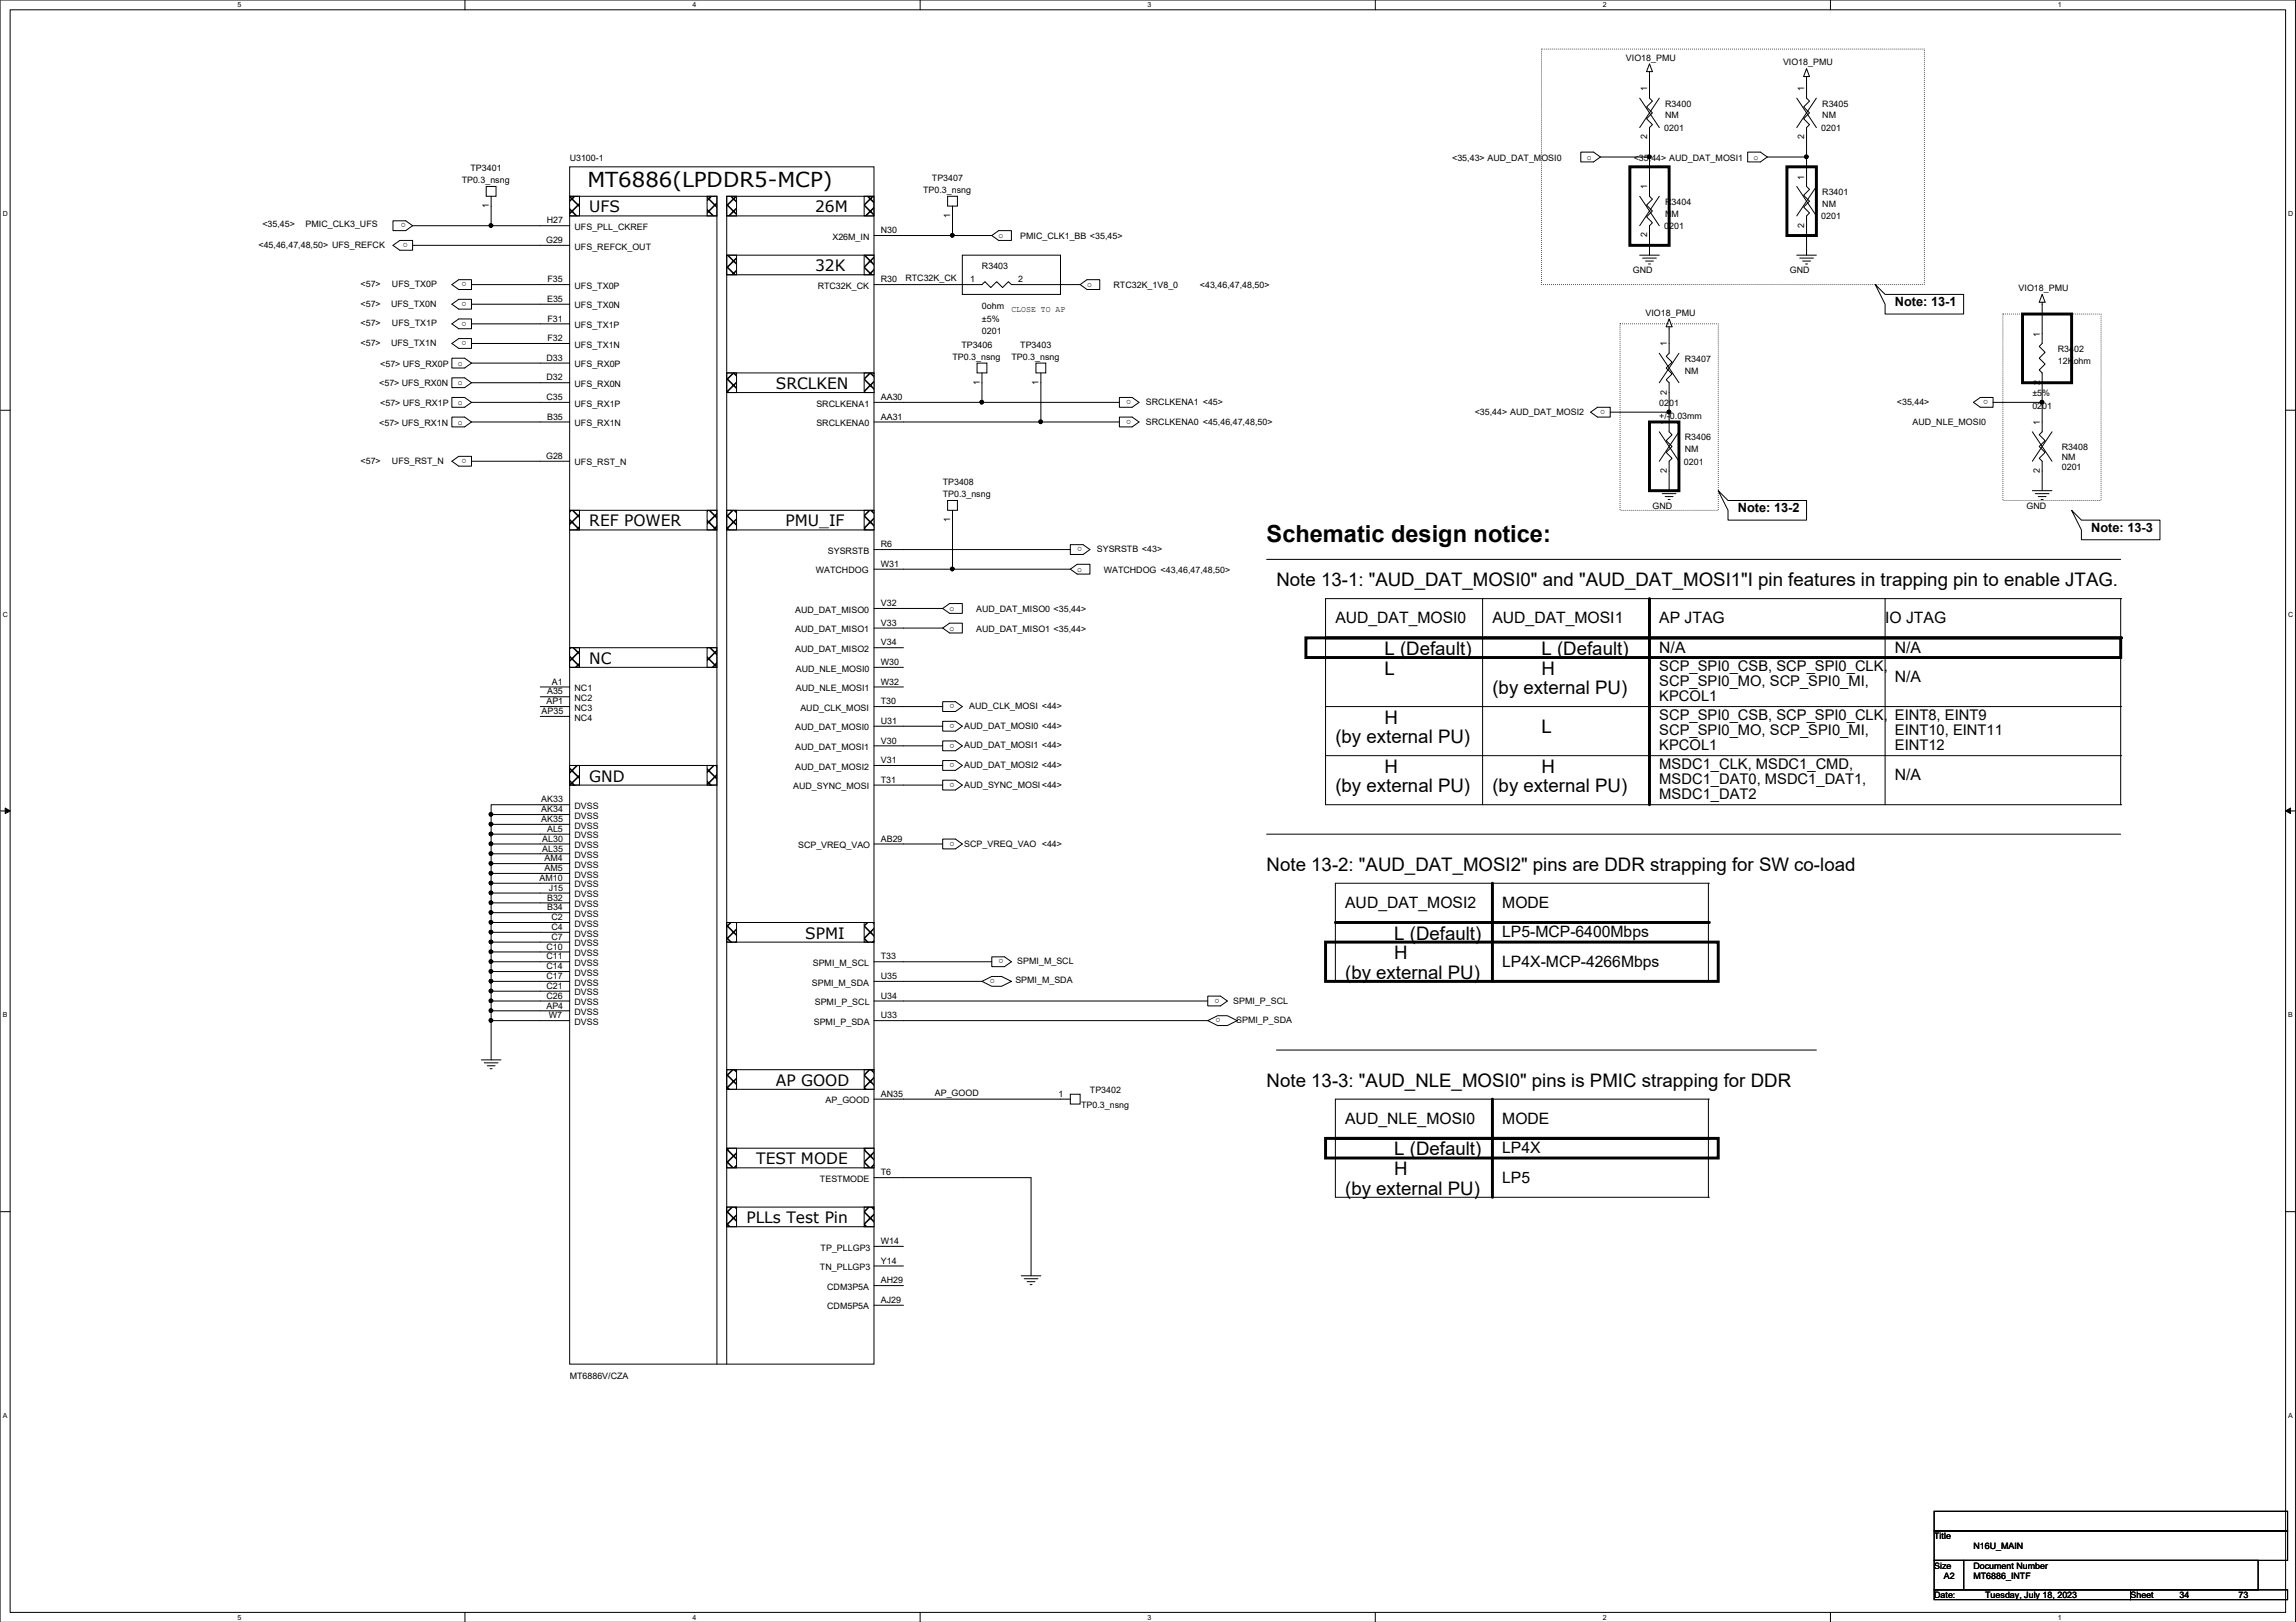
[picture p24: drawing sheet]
<svg xmlns="http://www.w3.org/2000/svg" width="297mm" height="210mm" viewBox="0 0 297 210" stroke-linecap="round" stroke-linejoin="round" font-family="sans-serif">
<defs><g id="words">
<text font-size="3" x="163.9" y="70.1">Schematic design notice:</text>
<text font-size="2.7" x="76" y="24.3">MT6886(LPDDR5-MCP)</text>
<g font-size="2.4">
<text x="165.1" y="75.9">Note 13-1: &quot;AUD_DAT_MOSI0&quot; and &quot;AUD_DAT_MOSI1&quot;I pin features in trapping pin to enable JTAG.</text>
<text x="179.1" y="84.8">L (Default)</text>
<text x="179.1" y="87.3">L</text>
<text x="193.1" y="89.8">(by external PU)</text>
<text x="199.4" y="87.3">H</text>
<text x="199.4" y="84.8">L (Default)</text>
<text x="179.1" y="93.6">H</text>
<text x="199.4" y="94.9">L</text>
<text x="172.8" y="96.2">(by external PU)</text>
<text x="179.1" y="100">H</text>
<text x="199.4" y="100">H</text>
<text x="172.8" y="102.5">(by external PU)</text>
<text x="193.1" y="102.5">(by external PU)</text>
<text x="163.9" y="112.7">Note 13-2: &quot;AUD_DAT_MOSI2&quot; pins are DDR strapping for SW co-load</text>
<text x="180.4" y="121.6">L (Default)</text>
<text x="180.4" y="124.1">H</text>
<text x="174" y="126.7">(by external PU)</text>
<text x="163.9" y="140.6">Note 13-3: &quot;AUD_NLE_MOSI0&quot; pins is PMIC strapping for DDR</text>
<text x="180.4" y="149.5">L (Default)</text>
<text x="174" y="154.6">(by external PU)</text>
<text x="180.4" y="152.1">H</text>
</g>
<g font-size="2">
<text x="76.2" y="27.5">UFS</text>
<text x="105.4" y="27.5">26M</text>
<text x="105.4" y="35.1">32K</text>
<text x="100.4" y="50.3">SRCLKEN</text>
<text x="76.2" y="68.1">REF POWER</text>
<text x="101.6" y="68.1">PMU_IF</text>
<text x="172.8" y="80.6">AUD_DAT_MOSI0</text>
<text x="193.1" y="80.6">AUD_DAT_MOSI1</text>
<text x="214.7" y="80.6">AP JTAG</text>
<text x="243.9" y="80.6">IO JTAG</text>
<text x="76.2" y="85.9">NC</text>
<text x="214.7" y="84.5">N/A</text>
<text x="245.1" y="88.3">N/A</text>
<text x="245.1" y="84.5">N/A</text>
<text x="76.2" y="101.1">GND</text>
<text x="245.1" y="101">N/A</text>
<text x="174" y="117.5">AUD_DAT_MOSI2</text>
<text x="194.3" y="117.5">MODE</text>
<text x="104.2" y="121.5">SPMI</text>
<text x="194.3" y="125.1">LP4X-MCP-4266Mbps</text>
<text x="194.3" y="121.3">LP5-MCP-6400Mbps</text>
<text x="100.4" y="140.5">AP GOOD</text>
<text x="174" y="145.4">AUD_NLE_MOSI0</text>
<text x="194.3" y="145.4">MODE</text>
<text x="194.3" y="149.2">LP4X</text>
<text x="97.8" y="150.7">TEST MODE</text>
<text x="194.3" y="153">LP5</text>
<text x="96.6" y="158.3">PLLs Test Pin</text>
</g>
<g font-size="1.9">
<text x="214.7" y="86.8">SCP_SPI0_CSB, SCP_SPI0_CLK,</text>
<text x="214.7" y="88.7">SCP_SPI0_MO, SCP_SPI0_MI,</text>
<text x="214.7" y="90.7">KPCOL1</text>
<text x="214.7" y="93.1">SCP_SPI0_CSB, SCP_SPI0_CLK,</text>
<text x="214.7" y="95.1">SCP_SPI0_MO, SCP_SPI0_MI,</text>
<text x="245.1" y="93.1">EINT8, EINT9</text>
<text x="245.1" y="95.1">EINT10, EINT11</text>
<text x="214.7" y="97">KPCOL1</text>
<text x="214.7" y="99.5">MSDC1_CLK, MSDC1_CMD,</text>
<text x="214.7" y="101.4">MSDC1_DAT0, MSDC1_DAT1,</text>
<text x="245.1" y="97">EINT12</text>
<text x="214.7" y="103.4">MSDC1_DAT2</text>
</g>
<g font-size="1.7">
<text x="245.1" y="39.6">Note: 13-1</text>
<text x="224.8" y="66.3">Note: 13-2</text>
<text x="270.5" y="68.8">Note: 13-3</text>
</g>
<g font-size="1.1">
<text x="210.4" y="7.8">VIO18_PMU</text>
<text x="213.1" y="11.8" transform="rotate(-90 213.1 11.8)">1</text>
<text x="230.7" y="8.5">VIO18_PMU</text>
<text x="233.4" y="11.8" transform="rotate(-90 233.4 11.8)">1</text>
<text x="215.3" y="17">0201</text>
<text x="215.4" y="13.8">R3400</text>
<text x="215.4" y="15.3">NM</text>
<text x="235.6" y="17">0201</text>
<text x="235.8" y="13.8">R3405</text>
<text x="235.8" y="15.3">NM</text>
<text x="59.7" y="23.7">TP0.3_nsng</text>
<text x="60.9" y="22.2">TP3401</text>
<text x="73.7" y="20.8">U3100-1</text>
<text x="120.6" y="23.5">TP3407</text>
<text x="187.9" y="20.8">&lt;35,43&gt; AUD_DAT_MOSI0</text>
<text x="205.3" y="20.7">o</text>
<text x="211.4" y="20.8">&lt;35,44&gt; AUD_DAT_MOSI1</text>
<text x="213.1" y="18" transform="rotate(-90 213.1 18)">2</text>
<text x="226.9" y="20.7">o</text>
<text x="233.4" y="23.2" transform="rotate(-90 233.4 23.2)">1</text>
<text x="233.4" y="18" transform="rotate(-90 233.4 18)">2</text>
<text x="33.9" y="29.4">&lt;35,45&gt;</text>
<text x="39.5" y="29.4">PMIC_CLK3_UFS</text>
<text x="52.5" y="28.9" transform="rotate(180 52.5 28.9)">o</text>
<text x="63.2" y="26.9" transform="rotate(-90 63.2 26.9)">1</text>
<text x="70.7" y="28.9">H27</text>
<text x="74.3" y="29.8">UFS_PLL_CKREF</text>
<text x="119.4" y="25">TP0.3_nsng</text>
<text x="122.9" y="28.2" transform="rotate(-90 122.9 28.2)">1</text>
<text x="213.1" y="24.5" transform="rotate(-90 213.1 24.5)">1</text>
<text x="215.3" y="29.7">0201</text>
<text x="215.4" y="26.5">R3404</text>
<text x="215.4" y="28">NM</text>
<text x="233.4" y="29.5" transform="rotate(-90 233.4 29.5)">2</text>
<text x="235.6" y="28.4">0201</text>
<text x="235.8" y="25.2">R3401</text>
<text x="235.8" y="26.8">NM</text>
<text x="33.4" y="32.1">&lt;45,46,47,48,50&gt; UFS_REFCK</text>
<text x="52.7" y="31.5" transform="rotate(180 52.7 31.5)">o</text>
<text x="70.7" y="31.5">G29</text>
<text x="74.3" y="32.3">UFS_REFCK_OUT</text>
<text x="107.7" y="31">X26M_IN</text>
<text x="114" y="30.2">N30</text>
<text x="127" y="34.8">R3403</text>
<text x="129.2" y="30.8">o</text>
<text x="132" y="30.9">PMIC_CLK1_BB &lt;35,45&gt;</text>
<text x="211.2" y="35.4">GND</text>
<text x="213.1" y="30.7" transform="rotate(-90 213.1 30.7)">2</text>
<text x="231.6" y="35.4">GND</text>
<text x="46.6" y="39.7">&lt;57&gt;</text>
<text x="46.6" y="37.2">&lt;57&gt;</text>
<text x="50.6" y="39.7">UFS_TX0N</text>
<text x="50.7" y="37.2">UFS_TX0P</text>
<text x="60.4" y="36.5" transform="rotate(180 60.4 36.5)">o</text>
<text x="60.4" y="39.1" transform="rotate(180 60.4 39.1)">o</text>
<text x="60.4" y="41.6" transform="rotate(180 60.4 41.6)">o</text>
<text x="70.8" y="39.1">E35</text>
<text x="70.8" y="36.5">F35</text>
<text x="70.8" y="41.6">F31</text>
<text x="74.3" y="39.9">UFS_TX0N</text>
<text x="74.3" y="37.4">UFS_TX0P</text>
<text x="105.8" y="37.4">RTC32K_CK</text>
<text x="114" y="36.5">R30</text>
<text x="117.1" y="36.4">RTC32K_CK</text>
<text x="125.5" y="36.5">1</text>
<text x="127" y="40">0ohm</text>
<text x="127" y="41.6">±5%</text>
<text x="130.8" y="40.3">CLOSE TO AP</text>
<text x="131.7" y="36.5">2</text>
<text x="140.6" y="37.2">o</text>
<text x="144.1" y="37.3">RTC32K_1V8_0</text>
<text x="155.2" y="37.3">&lt;43,46,47,48,50&gt;</text>
<text x="212.9" y="40.9">VIO18_PMU</text>
<text x="261.2" y="37.7">VIO18_PMU</text>
<text x="46.6" y="44.8">&lt;57&gt;</text>
<text x="46.6" y="42.2">&lt;57&gt;</text>
<text x="49.2" y="47.5">&lt;57&gt; UFS_RX0P</text>
<text x="50.6" y="44.8">UFS_TX1N</text>
<text x="50.7" y="42.2">UFS_TX1P</text>
<text x="59.2" y="47.3">o</text>
<text x="60.4" y="44.2" transform="rotate(180 60.4 44.2)">o</text>
<text x="70.7" y="46.7">D33</text>
<text x="70.8" y="44.2">F32</text>
<text x="74.3" y="47.5">UFS_RX0P</text>
<text x="74.3" y="45">UFS_TX1N</text>
<text x="74.3" y="42.5">UFS_TX1P</text>
<text x="123.2" y="46.6">TP0.3_nsng</text>
<text x="124.4" y="45">TP3406</text>
<text x="127" y="43.3">0201</text>
<text x="130.8" y="46.6">TP0.3_nsng</text>
<text x="132" y="45">TP3403</text>
<text x="215.6" y="44.8" transform="rotate(-90 215.6 44.8)">1</text>
<text x="218" y="46.8">R3407</text>
<text x="263.9" y="43.6" transform="rotate(-90 263.9 43.6)">1</text>
<text x="266.2" y="45.6">R3402</text>
<text x="266.2" y="47.1">12Kohm</text>
<text x="49.1" y="50">&lt;57&gt; UFS_RX0N</text>
<text x="49.2" y="52.5">&lt;57&gt; UFS_RX1P</text>
<text x="59.2" y="49.9">o</text>
<text x="59.2" y="52.4">o</text>
<text x="70.7" y="49.2">D32</text>
<text x="70.7" y="51.8">C35</text>
<text x="74.3" y="50.1">UFS_RX0N</text>
<text x="74.3" y="52.6">UFS_RX1P</text>
<text x="105.6" y="52.6">SRCLKENA1</text>
<text x="114" y="51.8">AA30</text>
<text x="126.7" y="49.8" transform="rotate(-90 126.7 49.8)">1</text>
<text x="134.4" y="49.8" transform="rotate(-90 134.4 49.8)">1</text>
<text x="146.3" y="51.8" transform="rotate(180 146.3 51.8)">o</text>
<text x="148.2" y="52.4">SRCLKENA1 &lt;45&gt;</text>
<text x="190.8" y="53.7">&lt;35,44&gt; AUD_DAT_MOSI2</text>
<text x="207.7" y="53" transform="rotate(180 207.7 53)">o</text>
<text x="214.7" y="52.5">0201</text>
<text x="215.6" y="51.1" transform="rotate(-90 215.6 51.1)">2</text>
<text x="218" y="48.3">NM</text>
<text x="245.4" y="52.4">&lt;35,44&gt;</text>
<text x="257.2" y="51.8" transform="rotate(180 257.2 51.8)">o</text>
<text x="262.9" y="51.3">±5%</text>
<text x="262.9" y="52.9">0201</text>
<text x="263.9" y="49.8" transform="rotate(-90 263.9 49.8)">2</text>
<text x="49.1" y="55.1">&lt;57&gt; UFS_RX1N</text>
<text x="59.2" y="54.9">o</text>
<text x="60.4" y="59.4" transform="rotate(180 60.4 59.4)">o</text>
<text x="70.7" y="59.4">G28</text>
<text x="70.8" y="54.3">B35</text>
<text x="74.3" y="55.2">UFS_RX1N</text>
<text x="105.6" y="55.2">SRCLKENA0</text>
<text x="114" y="54.3">AA31</text>
<text x="146.3" y="54.3" transform="rotate(180 146.3 54.3)">o</text>
<text x="148.2" y="54.9">SRCLKENA0 &lt;45,46,47,48,50&gt;</text>
<text x="214.7" y="54.2">+/-0.03mm</text>
<text x="215.6" y="55" transform="rotate(-90 215.6 55)">1</text>
<text x="218" y="57">R3406</text>
<text x="218" y="58.5">NM</text>
<text x="247.4" y="54.9">AUD_NLE_MOSI0</text>
<text x="263.9" y="55" transform="rotate(-90 263.9 55)">1</text>
<text x="266.7" y="58.3">R3408</text>
<text x="266.7" y="59.5">NM</text>
<text x="46.6" y="60">&lt;57&gt;</text>
<text x="50.7" y="60">UFS_RST_N</text>
<text x="74.3" y="60.2">UFS_RST_N</text>
<text x="122" y="62.8">TP3408</text>
<text x="122" y="64.3">TP0.3_nsng</text>
<text x="213.8" y="65.9">GND</text>
<text x="215.6" y="61.2" transform="rotate(-90 215.6 61.2)">2</text>
<text x="217.8" y="60.2">0201</text>
<text x="262.2" y="65.9">GND</text>
<text x="263.9" y="61.2" transform="rotate(-90 263.9 61.2)">2</text>
<text x="266.7" y="60.8">0201</text>
<text x="107.1" y="71.7">SYSRSTB</text>
<text x="114" y="70.8">R6</text>
<text x="122.9" y="67.6" transform="rotate(-90 122.9 67.6)">1</text>
<text x="140" y="70.8" transform="rotate(180 140 70.8)">o</text>
<text x="141.9" y="71.5">SYSRSTB &lt;43&gt;</text>
<text x="105.5" y="74.2">WATCHDOG</text>
<text x="114" y="73.4">W31</text>
<text x="139.4" y="74">o</text>
<text x="142.8" y="74.1">WATCHDOG &lt;43,46,47,48,50&gt;</text>
<text x="102.9" y="79.3">AUD_DAT_MISO0</text>
<text x="102.9" y="81.8">AUD_DAT_MISO1</text>
<text x="114" y="78.4">V32</text>
<text x="114" y="81">V33</text>
<text x="114" y="83.5">V34</text>
<text x="122.8" y="81.6">o</text>
<text x="122.8" y="79.1">o</text>
<text x="126.3" y="81.7">AUD_DAT_MISO1 &lt;35,44&gt;</text>
<text x="126.3" y="79.2">AUD_DAT_MISO0 &lt;35,44&gt;</text>
<text x="70.8" y="89.9">A35</text>
<text x="71.4" y="88.6">A1</text>
<text x="74.3" y="89.5">NC1</text>
<text x="102.9" y="84.4">AUD_DAT_MISO2</text>
<text x="103" y="86.9">AUD_NLE_MOSI0</text>
<text x="103" y="89.5">AUD_NLE_MOSI1</text>
<text x="114" y="86.1">W30</text>
<text x="114" y="88.6">W32</text>
<text x="70.1" y="92.4">AP35</text>
<text x="70.7" y="91.1">AP1</text>
<text x="74.3" y="90.7">NC2</text>
<text x="74.3" y="92">NC3</text>
<text x="74.3" y="93.3">NC4</text>
<text x="102.9" y="94.5">AUD_DAT_MOSI0</text>
<text x="103.5" y="92">AUD_CLK_MOSI</text>
<text x="114" y="91.1">T30</text>
<text x="114" y="93.7">U31</text>
<text x="123.5" y="91.1" transform="rotate(180 123.5 91.1)">o</text>
<text x="123.5" y="93.7" transform="rotate(180 123.5 93.7)">o</text>
<text x="124.8" y="94.3">AUD_DAT_MOSI0 &lt;44&gt;</text>
<text x="125.4" y="91.8">AUD_CLK_MOSI &lt;44&gt;</text>
<text x="102.9" y="97.1">AUD_DAT_MOSI1</text>
<text x="102.9" y="99.6">AUD_DAT_MOSI2</text>
<text x="114" y="96.2">V30</text>
<text x="114" y="98.8">V31</text>
<text x="114" y="101.3">T31</text>
<text x="123.5" y="96.2" transform="rotate(180 123.5 96.2)">o</text>
<text x="123.5" y="98.8" transform="rotate(180 123.5 98.8)">o</text>
<text x="123.5" y="101.3" transform="rotate(180 123.5 101.3)">o</text>
<text x="124.8" y="96.9">AUD_DAT_MOSI1 &lt;44&gt;</text>
<text x="124.8" y="99.4">AUD_DAT_MOSI2 &lt;44&gt;</text>
<text x="124.8" y="101.9">AUD_SYNC_MOSI&lt;44&gt;</text>
<text x="70" y="103.8">AK33</text>
<text x="70" y="105.1">AK34</text>
<text x="70" y="106.4">AK35</text>
<text x="70.8" y="107.7">AL5</text>
<text x="74.3" y="104.7">DVSS</text>
<text x="74.3" y="106">DVSS</text>
<text x="74.3" y="107.2">DVSS</text>
<text x="102.6" y="102.2">AUD_SYNC_MOSI</text>
<text x="70.1" y="108.9">AL30</text>
<text x="70.1" y="110.2">AL35</text>
<text x="70.4" y="111.5">AM4</text>
<text x="70.4" y="112.7">AM5</text>
<text x="74.3" y="108.5">DVSS</text>
<text x="74.3" y="109.8">DVSS</text>
<text x="74.3" y="111">DVSS</text>
<text x="74.3" y="112.3">DVSS</text>
<text x="74.3" y="113.6">DVSS</text>
<text x="103.2" y="109.8">SCP_VREQ_VAO</text>
<text x="114" y="108.9">AB29</text>
<text x="123.5" y="108.9" transform="rotate(180 123.5 108.9)">o</text>
<text x="124.8" y="109.6">SCP_VREQ_VAO &lt;44&gt;</text>
<text x="69.8" y="114">AM10</text>
<text x="70.8" y="116.5">B32</text>
<text x="70.8" y="117.8">B34</text>
<text x="71" y="115.3">J15</text>
<text x="71.3" y="119.1">C2</text>
<text x="74.3" y="114.9">DVSS</text>
<text x="74.3" y="116.1">DVSS</text>
<text x="74.3" y="117.4">DVSS</text>
<text x="74.3" y="118.7">DVSS</text>
<text x="74.3" y="119.9">DVSS</text>
<text x="70.7" y="122.9">C10</text>
<text x="70.7" y="124.2">C11</text>
<text x="70.7" y="125.4">C14</text>
<text x="71.3" y="120.4">C4</text>
<text x="71.3" y="121.6">C7</text>
<text x="74.3" y="121.2">DVSS</text>
<text x="74.3" y="122.5">DVSS</text>
<text x="74.3" y="123.7">DVSS</text>
<text x="74.3" y="125">DVSS</text>
<text x="105.2" y="125">SPMI_M_SCL</text>
<text x="114" y="124.2">T33</text>
<text x="129.8" y="124.2" transform="rotate(180 129.8 124.2)">o</text>
<text x="131.6" y="124.8">SPMI_M_SCL</text>
<text x="70.7" y="126.7">C17</text>
<text x="70.7" y="128">C21</text>
<text x="70.7" y="129.2">C26</text>
<text x="70.7" y="130.5">AP4</text>
<text x="71" y="131.8">W7</text>
<text x="74.3" y="126.3">DVSS</text>
<text x="74.3" y="127.6">DVSS</text>
<text x="74.3" y="128.8">DVSS</text>
<text x="74.3" y="130.1">DVSS</text>
<text x="74.3" y="131.4">DVSS</text>
<text x="105" y="127.6">SPMI_M_SDA</text>
<text x="105.4" y="130.1">SPMI_P_SCL</text>
<text x="114" y="131.8">U33</text>
<text x="114" y="126.7">U35</text>
<text x="114" y="129.2">U34</text>
<text x="128.7" y="126.7" transform="rotate(180 128.7 126.7)">o</text>
<text x="131.4" y="127.2">SPMI_M_SDA</text>
<text x="157.8" y="129.2" transform="rotate(180 157.8 129.2)">o</text>
<text x="157.9" y="131.8" transform="rotate(180 157.9 131.8)">o</text>
<text x="159.6" y="129.9">SPMI_P_SCL</text>
<text x="74.3" y="132.6">DVSS</text>
<text x="105.3" y="132.6">SPMI_P_SDA</text>
<text x="159.9" y="132.4">SPMI_P_SDA</text>
<text x="106.8" y="142.8">AP_GOOD</text>
<text x="114" y="141.9">AN35</text>
<text x="120.9" y="141.8">AP_GOOD</text>
<text x="136.9" y="141.9">1</text>
<text x="139.9" y="143.3">TP0.3_nsng</text>
<text x="141" y="141.4">TP3402</text>
<text x="106.1" y="153">TESTMODE</text>
<text x="114" y="152.1">T6</text>
<text x="106.2" y="161.8">TP_PLLGP3</text>
<text x="114" y="161">W14</text>
<text x="106.1" y="164.4">TN_PLLGP3</text>
<text x="107" y="166.9">CDM3P5A</text>
<text x="114" y="166.1">AH29</text>
<text x="114" y="163.5">Y14</text>
<text x="107" y="169.5">CDM5P5A</text>
<text x="114" y="168.6">AJ29</text>
<text x="73.7" y="178.4">MT6886V/CZA</text>
<text x="250.2" y="199.2">Title</text>
<text x="250.2" y="203">Size</text>
<text x="255.3" y="203">Document Number</text>
<text x="255.3" y="200.5">N16U_MAIN</text>
<text x="250.2" y="206.8">Date:</text>
<text x="251.5" y="204.3">A2</text>
<text x="255.3" y="204.3">MT6886_INTF</text>
<text x="256.8" y="206.8">Tuesday, July 18, 2023</text>
<text x="275.6" y="206.8">Sheet</text>
<text x="282" y="206.8">34</text>
<text x="289.6" y="206.8">73</text>
</g>
<g font-size=".9">
<text x="30.7" y=".9">5</text>
<text x="89.6" y=".9">4</text>
<text x="148.5" y=".9">3</text>
<text x="207.3" y=".9">2</text>
<text x="266.2" y=".9">1</text>
<text x=".4" y="28">D</text>
<text x="296" y="28">D</text>
<text x=".4" y="79.8">C</text>
<text x="296" y="79.8">C</text>
<text x=".4" y="131.7">B</text>
<text x="296" y="131.7">B</text>
<text x=".4" y="183.5">A</text>
<text x="296" y="183.5">A</text>
<text x="30.7" y="209.6">5</text>
<text x="89.6" y="209.6">4</text>
<text x="148.5" y="209.6">3</text>
<text x="207.3" y="209.6">2</text>
<text x="266.2" y="209.6">1</text>
</g>
</g></defs>
<path d="M0 0h297v209.9h-297zM1.3 1.3h294.4v207.4h-294.4z" fill="none" stroke="#000" stroke-width=".13"/>
<g fill="#fff">
<path d="M30.7 .1h.5v1h-.5z"/>
<path d="M30.7 208.8h.5v1h-.5z"/>
</g>
<path d="M60.2 0v1.3M60.2 208.7v1.2" fill="none" stroke="#000" stroke-width=".13"/>
<g fill="#fff">
<path d="M89.6 .1h.5v1h-.5z"/>
<path d="M89.6 208.8h.5v1h-.5z"/>
</g>
<path d="M119 0v1.3M119 208.7v1.2" fill="none" stroke="#000" stroke-width=".13"/>
<g fill="#fff">
<path d="M148.5 .1h.5v1h-.5z"/>
<path d="M148.5 208.8h.5v1h-.5z"/>
</g>
<path d="M177.9 0v1.3M177.9 208.7v1.2" fill="none" stroke="#000" stroke-width=".13"/>
<g fill="#fff">
<path d="M207.3 .1h.6v1h-.6z"/>
<path d="M207.3 208.8h.6v1h-.6z"/>
</g>
<path d="M236.8 0v1.3M236.8 208.7v1.2" fill="none" stroke="#000" stroke-width=".13"/>
<g fill="#fff">
<path d="M266.2 .1h.5v1h-.5z"/>
<path d="M266.2 208.8h.5v1h-.5z"/>
<path d="M.4 27.2h.6v1h-.6z"/>
<path d="M296 27.2h.7v1h-.7z"/>
<path d="M.4 79h.6v1h-.6z"/>
<path d="M296 79h.7v1h-.7z"/>
</g>
<path d="M1.3 53.1h-1.3M297 53.1h-1.3" fill="none" stroke="#000" stroke-width=".13"/>
<g fill="#fff">
<path d="M.4 130.9h.6v1h-.6z"/>
<path d="M296 130.9h.6v1h-.6z"/>
</g>
<path d="M.7 104.6l.6 .3-.6 .4zM1.3 104.9h-1.3M295.7 104.9l.6-.3v.7zM297 104.9h-1.3" fill="none" stroke="#000" stroke-width=".13"/>
<path d="M.7 104.6l.6 .3-.6 .4zM295.7 104.9l.6-.3v.7z" fill="#000"/>
<g fill="#fff">
<path d="M.4 182.7h.5v1h-.5z"/>
<path d="M296 182.7h.6v1h-.6z"/>
</g>
<g fill="none" stroke="#000" stroke-width=".13">
<path d="M204.5 19.7h1.7l.8 .6-.8 .7h-1.7zM213.4 9.3v.2M213.4 8.3l.4 1h-.8zM226.1 19.7h1.7l.8 .6-.8 .7h-1.7zM233.7 8.9l.4 1h-.8zM233.7 9.9v.3M50.8 28.6h1.7l.9 .6-.9 .6h-1.7zM50.8 31.7l.9-.6h1.7v1.3h-1.7zM58.5 36.8l.8-.6h1.7v1.3h-1.7zM58.5 39.4l.8-.7h1.7v1.3h-1.7zM62.9 24.1h1.3v1.3h-1.3zM63.5 25.4v1.3"/>
<path d="M124.5 33h12.7v5.1h-12.7zM128.3 30.5l.9-.7h1.6v1.3h-1.6zM139.7 36.8l.9-.6h1.7v1.3h-1.7zM213.5 34.2h-.2M213.9 33.8h-1M214.3 33.4h-1.8M214.7 33h-2.6M233.8 34.2h-.2M234.2 33.8h-1M234.6 33.4h-1.8M235 33h-2.6M242.6 36.8l1.3 1.3h10.1v2.5h-10.1v-1.2z"/>
<path d="M264.2 39.1v.3M264.2 38.1l.4 1h-.8zM58.5 46.4h1.6l.9 .6-.9 .6h-1.6zM58.5 48.9h1.6l.9 .6-.9 .7h-1.6zM58.5 41.9l.8-.6h1.7v1.2h-1.7zM58.5 44.4l.8-.6h1.7v1.3h-1.7zM58.5 51.4h1.6l.9 .7-.9 .6h-1.6zM58.5 54h1.6l.9 .6-.9 .6h-1.6zM58.5 59.7l.8-.6h1.7v1.2h-1.7zM144.8 51.4h1.7l.9 .7-.9 .6h-1.7zM144.8 54h1.7l.9 .6-.9 .6h-1.7zM205.8 53.3l.9-.6h1.6v1.3h-1.6z"/>
<path d="M215.9 42.3v.2M215.9 41.3l.4 1h-.7zM255.3 52.1l.9-.7h1.6v1.3h-1.6zM122 78.7l.8-.6h1.7v1.3h-1.7zM138.5 70.5h1.6l.9 .6-.9 .7h-1.6zM138.5 73.7l.9-.7h1.6v1.3h-1.6zM191.8 77.5v26.6M216.1 64.6h-.3M216.4 64.3h-1M216.8 63.9h-1.7M217.2 63.5h-2.5M222.3 63.5l1.3 1.3h10.1v2.5h-10.1v-1.3z"/>
<path d="M243.9 77.5v26.6M264.3 64.6h-.2M264.7 64.3h-1M265.1 63.9h-1.8M265.5 63.5h-2.6M268 66l1.3 1.3h10.1v2.5h-10.1v-1.2zM274.4 72.4h-110.5M274.4 77.5v26.6M274.5 77.5h-103v26.6h103M122 81.3l.8-.7h1.7v1.3h-1.7zM122 90.8h1.6l.9 .6-.9 .7h-1.6zM122 93.3h1.6l.9 .7-.9 .6h-1.6z"/>
<path d="M122 95.9h1.6l.9 .6-.9 .7h-1.6zM122 98.4h1.6l.9 .7-.9 .6h-1.6zM274.5 85.1h-103M274.5 91.4h-103M274.5 97.8h-103M122 101h1.6l.9 .6-.9 .6h-1.6zM122 108.6h1.6l.9 .6-.9 .7h-1.6zM221 114.3v12.7M221.1 114.3h-48.3v12.7h48.3M274.4 107.9h-110.5M63.7 138.3h-.3M64 137.9h-1"/>
<path d="M64.4 137.5h-1.8M64.8 137.2h-2.5M127 127l1.3-.6h1.3l1.2 .6-1.2 .6h-1.3zM128.3 123.8h1.7l.8 .7-.8 .6h-1.7zM156.2 132.1l1.3-.7h1.3l1.3 .7-1.3 .6h-1.3zM156.2 128.9h1.7l.9 .6-.9 .7h-1.7zM221.1 121.9h-48.3M235 135.9h-69.9M1.3 156.8h-1.3M138.5 142.2h-1.3M138.5 141.6h1.2v1.3h-1.2zM221 142.2v12.7"/>
<path d="M221.1 142.2h-48.3v12.7h48.3M221.1 149.9h-48.3M297 156.8h-1.3M133.5 166.2h-.2M133.9 165.9h-1M134.3 165.5h-1.8M134.7 165.1h-2.6M250.2 195.6h45.7v2.5h-45.7zM250.2 198.1h45.7v3.8h-45.7zM250.2 201.9h3.8v3.8h-3.8zM250.2 205.7h25.4v1.3h-25.4zM254 201.9h38.1v3.8h-38.1z"/>
<path d="M275.6 205.7h20.3v1.3h-20.3z"/>
</g>
<g fill="none" stroke="#000" stroke-width=".38">
<path d="M210.9 21.6h5v10.1h-5zM231.2 21.6h3.8v8.9h-3.8zM213.4 54.6h3.8v8.9h-3.8zM261.7 40.6h6.3v8.9h-6.3zM213.4 77.5v26.6M168.9 82.5h105.5v2.6h-105.5zM274.5 82.5h-103M193.1 114.3v12.7M221.1 119.4h-48.3M171.5 121.9h50.8v5.1h-50.8zM171.5 147.3h50.8v2.6h-50.8zM193.1 142.2v12.7"/>
<path d="M221.1 147.3h-48.3"/>
</g>
<path d="M199.4 6.3h49.6v30.5h-49.6zM209.6 41.9h12.7v24.1h-12.7zM259.1 40.6h12.7v24.2h-12.7z" fill="none" stroke="#000" stroke-width=".13" stroke-dasharray="0 .3"/>
<path d="M111.8 25.4h1.3v2.5h-1.3z" fill-rule="evenodd" fill="#fff"/>
<path d="M111.8 25.4h1.3v2.5h-1.3z" fill-rule="evenodd" fill="#000"/>
<path d="M73.7 21.6h39.4v154.9h-39.4zM111.8 25.4h1.3v2.5h-1.3z" fill="none" stroke="#000" stroke-width=".13"/>
<path d="M94 25.4h1.3v2.5h-1.3z" fill-rule="evenodd" fill="#fff"/>
<path d="M94 25.4h1.3v2.5h-1.3z" fill-rule="evenodd" fill="#000"/>
<path d="M94 25.4h1.3v2.5h-1.3z" fill="none" stroke="#000" stroke-width=".13"/>
<path d="M73.7 25.4h1.3v2.5h-1.3z" fill-rule="evenodd" fill="#fff"/>
<path d="M73.7 25.4h1.3v2.5h-1.3z" fill-rule="evenodd" fill="#000"/>
<path d="M73.7 25.4h1.3v2.5h-1.3z" fill="none" stroke="#000" stroke-width=".13"/>
<path d="M91.5 25.4h1.2v2.5h-1.2z" fill-rule="evenodd" fill="#fff"/>
<path d="M91.5 25.4h1.2v2.5h-1.2z" fill-rule="evenodd" fill="#000"/>
<path d="M91.5 25.4h1.2v2.5h-1.2z" fill="none" stroke="#000" stroke-width=".13"/>
<path d="M73.7 66h1.3v2.6h-1.3z" fill-rule="evenodd" fill="#fff"/>
<path d="M73.7 66h1.3v2.6h-1.3z" fill-rule="evenodd" fill="#000"/>
<path d="M73.7 66h1.3v2.6h-1.3z" fill="none" stroke="#000" stroke-width=".13"/>
<path d="M91.5 66h1.2v2.6h-1.2z" fill-rule="evenodd" fill="#fff"/>
<path d="M91.5 66h1.2v2.6h-1.2z" fill-rule="evenodd" fill="#000"/>
<path d="M91.5 66h1.2v2.6h-1.2z" fill="none" stroke="#000" stroke-width=".13"/>
<path d="M111.8 119.4h1.3v2.5h-1.3z" fill-rule="evenodd" fill="#fff"/>
<path d="M111.8 119.4h1.3v2.5h-1.3z" fill-rule="evenodd" fill="#000"/>
<path d="M111.8 119.4h1.3v2.5h-1.3z" fill="none" stroke="#000" stroke-width=".13"/>
<path d="M94 119.4h1.3v2.5h-1.3z" fill-rule="evenodd" fill="#fff"/>
<path d="M94 119.4h1.3v2.5h-1.3z" fill-rule="evenodd" fill="#000"/>
<path d="M94 119.4h1.3v2.5h-1.3z" fill="none" stroke="#000" stroke-width=".13"/>
<path d="M111.8 148.6h1.3v2.5h-1.3z" fill-rule="evenodd" fill="#fff"/>
<path d="M111.8 148.6h1.3v2.5h-1.3z" fill-rule="evenodd" fill="#000"/>
<path d="M111.8 148.6h1.3v2.5h-1.3z" fill="none" stroke="#000" stroke-width=".13"/>
<path d="M94 148.6h1.3v2.5h-1.3z" fill-rule="evenodd" fill="#fff"/>
<path d="M94 148.6h1.3v2.5h-1.3z" fill-rule="evenodd" fill="#000"/>
<path d="M94 148.6h1.3v2.5h-1.3z" fill="none" stroke="#000" stroke-width=".13"/>
<path d="M94 156.2h1.3v2.6h-1.3z" fill-rule="evenodd" fill="#fff"/>
<path d="M94 156.2h1.3v2.6h-1.3z" fill-rule="evenodd" fill="#000"/>
<path d="M94 156.2h1.3v2.6h-1.3z" fill="none" stroke="#000" stroke-width=".13"/>
<path d="M111.8 156.2h1.3v2.5h-1.3z" fill-rule="evenodd" fill="#fff"/>
<path d="M111.8 156.2h1.3v2.5h-1.3z" fill-rule="evenodd" fill="#000"/>
<path d="M111.8 156.2h1.3v2.5h-1.3z" fill="none" stroke="#000" stroke-width=".13"/>
<path d="M111.8 138.4h1.3v2.6h-1.3z" fill-rule="evenodd" fill="#fff"/>
<path d="M111.8 138.4h1.3v2.6h-1.3z" fill-rule="evenodd" fill="#000"/>
<path d="M111.8 138.4h1.3v2.6h-1.3z" fill="none" stroke="#000" stroke-width=".13"/>
<path d="M94 138.4h1.3v2.6h-1.3z" fill-rule="evenodd" fill="#fff"/>
<path d="M94 138.4h1.3v2.6h-1.3z" fill-rule="evenodd" fill="#000"/>
<path d="M94 138.4h1.3v2.6h-1.3z" fill="none" stroke="#000" stroke-width=".13"/>
<path d="M111.8 66h1.3v2.6h-1.3z" fill-rule="evenodd" fill="#fff"/>
<path d="M111.8 66h1.3v2.6h-1.3z" fill-rule="evenodd" fill="#000"/>
<path d="M111.8 66h1.3v2.6h-1.3z" fill="none" stroke="#000" stroke-width=".13"/>
<path d="M94 66h1.3v2.6h-1.3z" fill-rule="evenodd" fill="#fff"/>
<path d="M94 66h1.3v2.6h-1.3z" fill-rule="evenodd" fill="#000"/>
<path d="M94 66h1.3v2.6h-1.3z" fill="none" stroke="#000" stroke-width=".13"/>
<path d="M111.8 33h1.3v2.6h-1.3z" fill-rule="evenodd" fill="#fff"/>
<path d="M111.8 33h1.3v2.6h-1.3z" fill-rule="evenodd" fill="#000"/>
<path d="M111.8 33h1.3v2.6h-1.3z" fill="none" stroke="#000" stroke-width=".13"/>
<path d="M94 33h1.3v2.6h-1.3z" fill-rule="evenodd" fill="#fff"/>
<path d="M94 33h1.3v2.6h-1.3z" fill-rule="evenodd" fill="#000"/>
<path d="M94 33h1.3v2.6h-1.3z" fill="none" stroke="#000" stroke-width=".13"/>
<path d="M111.8 48.3h1.3v2.5h-1.3z" fill-rule="evenodd" fill="#fff"/>
<path d="M111.8 48.3h1.3v2.5h-1.3z" fill-rule="evenodd" fill="#000"/>
<path d="M111.8 48.3h1.3v2.5h-1.3z" fill="none" stroke="#000" stroke-width=".13"/>
<path d="M94 48.3h1.3v2.5h-1.3z" fill-rule="evenodd" fill="#fff"/>
<path d="M94 48.3h1.3v2.5h-1.3z" fill-rule="evenodd" fill="#000"/>
<path d="M94 48.3h1.3v2.5h-1.3z" fill="none" stroke="#000" stroke-width=".13"/>
<path d="M91.5 83.8h1.2v2.6h-1.2z" fill-rule="evenodd" fill="#fff"/>
<path d="M91.5 83.8h1.2v2.6h-1.2z" fill-rule="evenodd" fill="#000"/>
<path d="M91.5 83.8h1.2v2.6h-1.2z" fill="none" stroke="#000" stroke-width=".13"/>
<path d="M73.7 83.8h1.3v2.6h-1.3z" fill-rule="evenodd" fill="#fff"/>
<path d="M73.7 83.8h1.3v2.6h-1.3z" fill-rule="evenodd" fill="#000"/>
<path d="M73.7 83.8h1.3v2.6h-1.3z" fill="none" stroke="#000" stroke-width=".13"/>
<path d="M91.5 99.1h1.2v2.5h-1.2z" fill-rule="evenodd" fill="#fff"/>
<path d="M91.5 99.1h1.2v2.5h-1.2z" fill-rule="evenodd" fill="#000"/>
<path d="M91.5 99.1h1.2v2.5h-1.2z" fill="none" stroke="#000" stroke-width=".13"/>
<path d="M73.7 99.1h1.3v2.5h-1.3z" fill-rule="evenodd" fill="#fff"/>
<g fill="#000">
<path d="M63.3 29h.4l.1 .2-.1 .1-.2 .1-.2-.1z" fill-rule="evenodd"/>
<path d="M63.3 29h.4l.1 .2-.1 .1-.2 .1-.2-.1z" fill-rule="evenodd"/>
<path d="M123 30.3h.4v.1v.2l-.2 .1-.2-.1z" fill-rule="evenodd"/>
<path d="M123 30.3h.4v.1v.2l-.2 .1-.2-.1z" fill-rule="evenodd"/>
<path d="M213.2 20.1h.3l.1 .2-.1 .2h-.1h-.2z" fill-rule="evenodd"/>
<path d="M213.2 20.1h.3l.1 .2-.1 .2h-.1h-.2z" fill-rule="evenodd"/>
<path d="M233.5 20.1h.4v.2v.2h-.2h-.2z" fill-rule="evenodd"/>
<path d="M233.5 20.1h.4v.2v.2h-.2h-.2z" fill-rule="evenodd"/>
<path d="M126.8 51.9h.4l.1 .1-.1 .2-.2 .1-.2-.1z" fill-rule="evenodd"/>
<path d="M126.8 51.9h.4l.1 .1-.1 .2-.2 .1-.2-.1z" fill-rule="evenodd"/>
<path d="M134.5 54.4h.3l.1 .2-.1 .1-.2 .1-.1-.1z" fill-rule="evenodd"/>
<path d="M134.5 54.4h.3l.1 .2-.1 .1-.2 .1-.1-.1z" fill-rule="evenodd"/>
<path d="M215.7 53.1h.4l.1 .2-.1 .2-.2 .1-.2-.1z" fill-rule="evenodd"/>
<path d="M215.7 53.1h.4l.1 .2-.1 .2-.2 .1-.2-.1z" fill-rule="evenodd"/>
<path d="M264 51.9h.3l.1 .1-.1 .2-.1 .1-.2-.1z" fill-rule="evenodd"/>
<path d="M264 51.9h.3l.1 .1-.1 .2-.1 .1-.2-.1z" fill-rule="evenodd"/>
<path d="M123 73.5h.4v.1v.2l-.2 .1-.2-.1z" fill-rule="evenodd"/>
<path d="M123 73.5h.4v.1v.2l-.2 .1-.2-.1z" fill-rule="evenodd"/>
<path d="M73.7 99.1h1.3v2.5h-1.3z" fill-rule="evenodd"/>
<path d="M63.3 105.2h.4l.1 .2-.1 .1-.2 .1-.2-.1z" fill-rule="evenodd"/>
<path d="M63.3 106.5h.4l.1 .1-.1 .2-.2 .1-.2-.1z" fill-rule="evenodd"/>
<path d="M63.3 107.8h.4l.1 .1-.1 .2-.2 .1-.2-.1z" fill-rule="evenodd"/>
<path d="M63.3 105.2h.4l.1 .2-.1 .1-.2 .1-.2-.1z" fill-rule="evenodd"/>
<path d="M63.3 106.5h.4l.1 .1-.1 .2-.2 .1-.2-.1z" fill-rule="evenodd"/>
<path d="M63.3 107.8h.4l.1 .1-.1 .2-.2 .1-.2-.1z" fill-rule="evenodd"/>
<path d="M63.3 109h.4l.1 .2-.1 .2h-.2h-.2z" fill-rule="evenodd"/>
<path d="M63.3 110.3h.4l.1 .1-.1 .2-.2 .1-.2-.1z" fill-rule="evenodd"/>
<path d="M63.3 111.6h.4l.1 .1-.1 .2-.2 .1-.2-.1z" fill-rule="evenodd"/>
<path d="M63.3 112.8h.4l.1 .2-.1 .2h-.2h-.2z" fill-rule="evenodd"/>
<path d="M63.3 114.1h.4l.1 .2-.1 .1-.2 .1-.2-.1z" fill-rule="evenodd"/>
<path d="M63.3 115.4h.4l.1 .1-.1 .2-.2 .1-.2-.1z" fill-rule="evenodd"/>
<path d="M63.3 109h.4l.1 .2-.1 .2h-.2h-.2z" fill-rule="evenodd"/>
<path d="M63.3 110.3h.4l.1 .1-.1 .2-.2 .1-.2-.1z" fill-rule="evenodd"/>
<path d="M63.3 111.6h.4l.1 .1-.1 .2-.2 .1-.2-.1z" fill-rule="evenodd"/>
<path d="M63.3 112.8h.4l.1 .2-.1 .2h-.2h-.2z" fill-rule="evenodd"/>
<path d="M63.3 114.1h.4l.1 .2-.1 .1-.2 .1-.2-.1z" fill-rule="evenodd"/>
<path d="M63.3 115.4h.4l.1 .1-.1 .2-.2 .1-.2-.1z" fill-rule="evenodd"/>
<path d="M63.3 116.6h.4l.1 .2-.1 .2-.2 .1-.2-.1z" fill-rule="evenodd"/>
<path d="M63.3 117.9h.4l.1 .2-.1 .1-.2 .1-.2-.1z" fill-rule="evenodd"/>
<path d="M63.3 119.2h.4l.1 .1-.1 .2-.2 .1-.2-.1z" fill-rule="evenodd"/>
<path d="M63.3 116.6h.4l.1 .2-.1 .2-.2 .1-.2-.1z" fill-rule="evenodd"/>
<path d="M63.3 117.9h.4l.1 .2-.1 .1-.2 .1-.2-.1z" fill-rule="evenodd"/>
<path d="M63.3 119.2h.4l.1 .1-.1 .2-.2 .1-.2-.1z" fill-rule="evenodd"/>
<path d="M63.3 120.5h.4l.1 .1-.1 .2-.2 .1-.2-.1z" fill-rule="evenodd"/>
<path d="M63.3 121.7h.4l.1 .2-.1 .2h-.2h-.2z" fill-rule="evenodd"/>
<path d="M63.3 123h.4l.1 .1-.1 .2-.2 .1-.2-.1z" fill-rule="evenodd"/>
<path d="M63.3 120.5h.4l.1 .1-.1 .2-.2 .1-.2-.1z" fill-rule="evenodd"/>
<path d="M63.3 121.7h.4l.1 .2-.1 .2h-.2h-.2z" fill-rule="evenodd"/>
<path d="M63.3 123h.4l.1 .1-.1 .2-.2 .1-.2-.1z" fill-rule="evenodd"/>
<path d="M63.3 124.3h.4l.1 .1-.1 .2-.2 .1-.2-.1z" fill-rule="evenodd"/>
<path d="M63.3 125.5h.4l.1 .2-.1 .2h-.2h-.2z" fill-rule="evenodd"/>
<path d="M63.3 126.8h.4l.1 .2-.1 .1-.2 .1-.2-.1z" fill-rule="evenodd"/>
<path d="M63.3 128.1h.4l.1 .1-.1 .2-.2 .1-.2-.1z" fill-rule="evenodd"/>
<path d="M63.3 129.3h.4l.1 .2-.1 .2-.2 .1-.2-.1z" fill-rule="evenodd"/>
<path d="M63.3 130.6h.4l.1 .2-.1 .1-.2 .1-.2-.1z" fill-rule="evenodd"/>
<path d="M63.3 124.3h.4l.1 .1-.1 .2-.2 .1-.2-.1z" fill-rule="evenodd"/>
<path d="M63.3 125.5h.4l.1 .2-.1 .2h-.2h-.2z" fill-rule="evenodd"/>
<path d="M63.3 126.8h.4l.1 .2-.1 .1-.2 .1-.2-.1z" fill-rule="evenodd"/>
<path d="M63.3 128.1h.4l.1 .1-.1 .2-.2 .1-.2-.1z" fill-rule="evenodd"/>
<path d="M63.3 129.3h.4l.1 .2-.1 .2-.2 .1-.2-.1z" fill-rule="evenodd"/>
<path d="M63.3 130.6h.4l.1 .2-.1 .1-.2 .1-.2-.1z" fill-rule="evenodd"/>
<path d="M63.3 131.9h.4l.1 .1-.1 .2-.2 .1-.2-.1z" fill-rule="evenodd"/>
<path d="M63.3 131.9h.4l.1 .1-.1 .2-.2 .1-.2-.1z" fill-rule="evenodd"/>
</g>
<g fill="none" stroke="#000" stroke-width=".13">
<path d="M212.1 12.7l2.6 3.8M213.4 9.5v3.2l.4 .4-.8 .7 .8 .8-.8 .8 .8 .7-.4 .4v8.9l.4 .4-.8 .7 .8 .8-.8 .8 .8 .7-.4 .4v3.8M214.7 12.7l-2.6 3.8M232.4 12.7l2.6 3.8M233.7 10.2v2.5l.4 .4-.8 .7 .8 .8-.8 .8 .8 .7-.4 .4v7.6l.4 .4-.8 .8 .8 .7-.8 .8 .8 .8-.4 .3v5.1M235 12.7l-2.6 3.8M63.3 29h.4l.1 .2-.1 .1-.2 .1-.2-.1zM63.5 26.7v2.5M63.5 29.2h-10.1M73.7 25.4h19v151.1M73.7 29.2h-10.2M73.7 31.7h-20.3"/>
<path d="M73.7 39.4h-12.7M73.7 36.8h-12.7M92.7 27.9h-19M113.1 27.9h-19.1M113.1 25.4h-19.1v151.1M113.1 33h-19.1M113.1 35.6h-19.1M122.6 25.4h1.3v1.3h-1.3zM123 30.3h.4v.1v.2l-.2 .1-.2-.1zM123.2 26.7v3.8M128.3 30.5h-15.2M139.7 36.8h-8.9l-.3-.4-.8 .8-.8-.8-.7 .8-.8-.8-.4 .4h-13.9"/>
<path d="M212.1 25.4l2.6 3.8M213.2 20.1h.3l.1 .2-.1 .2h-.1h-.2zM213.4 20.3h-6.4M214.7 25.4l-2.6 3.8M232.4 24.1l2.6 3.8M233.5 20.1h.4v.2v.2h-.2h-.2zM233.7 20.3h-5.1M235 24.1l-2.6 3.8M264.2 39.4v5l-.4 .4 .8 .8-.8 .8 .8 .7-.8 .8 .4 .4v3.8M73.7 47h-12.7M73.7 44.4h-12.7M73.7 41.9h-12.7"/>
<path d="M73.7 49.5h-12.7M73.7 54.6h-12.7M73.7 52.1h-12.7M73.7 59.7h-12.7M113.1 50.8h-19.1M113.1 48.3h-19.1M126.4 47h1.3v1.3h-1.3zM126.8 51.9h.4l.1 .1-.1 .2-.2 .1-.2-.1zM127 48.3v3.8h17.8M127 52.1h-13.9M134 47h1.3v1.3h-1.3zM134.5 54.4h.3l.1 .2-.1 .1-.2 .1-.1-.1z"/>
<path d="M134.7 48.3v6.3M134.7 54.6h-21.6M144.8 54.6h-10.1M208.3 53.3h7.6v2.6l.4 .4-.7 .7 .7 .8-.7 .7 .7 .8-.4 .4v3.8M214.7 45.7l2.5 3.8M214.7 55.9l2.5 3.8M215.7 53.1h.4l.1 .2-.1 .2-.2 .1-.2-.1zM215.9 42.5v3.2l-.3 .4 .7 .8-.7 .7 .7 .8-.7 .7 .3 .4v3.8M217.2 55.9l-2.5 3.8M217.2 45.7l-2.5 3.8M262.9 55.9l2.6 3.8M264 51.9h.3l.1 .1-.1 .2-.1 .1-.2-.1z"/>
<path d="M264.2 52.1v3.8l-.4 .4 .8 .7-.8 .8 .8 .7-.8 .8 .4 .4v3.8M264.2 52.1h-6.4M265.5 55.9l-2.6 3.8M92.7 66h-19M92.7 68.6h-19M113.1 66h-19.1M113.1 68.6h-19.1M122 78.7h-8.9M122.6 64.8h1.3v1.2h-1.3zM123 73.5h.4v.1v.2l-.2 .1-.2-.1zM123.2 66v7.7h15.3M123.2 73.7h-10.1"/>
<path d="M138.5 71.1h-25.4M73.7 88.9h-3.8M73.7 90.2h-3.8M73.7 91.4h-3.8M73.7 92.7h-3.8M73.7 99.1h1.3v2.5h-1.3zM92.7 83.8h-19M92.7 86.4h-19M92.7 99.1h-19M113.1 94h8.9M113.1 96.5h8.9M113.1 99.1h8.9"/>
<path d="M116.9 83.8h-3.8M116.9 86.4h-3.8M116.9 88.9h-3.8M122 81.3h-8.9M122 91.4h-8.9M63.3 105.2h.4l.1 .2-.1 .1-.2 .1-.2-.1zM63.3 106.5h.4l.1 .1-.1 .2-.2 .1-.2-.1zM63.3 107.8h.4l.1 .1-.1 .2-.2 .1-.2-.1zM63.3 109h.4l.1 .2-.1 .2h-.2h-.2zM63.3 110.3h.4l.1 .1-.1 .2-.2 .1-.2-.1zM63.3 111.6h.4l.1 .1-.1 .2-.2 .1-.2-.1zM63.3 112.8h.4l.1 .2-.1 .2h-.2h-.2z"/>
<path d="M63.3 114.1h.4l.1 .2-.1 .1-.2 .1-.2-.1zM63.3 115.4h.4l.1 .1-.1 .2-.2 .1-.2-.1zM63.3 116.6h.4l.1 .2-.1 .2-.2 .1-.2-.1zM63.3 117.9h.4l.1 .2-.1 .1-.2 .1-.2-.1zM63.3 119.2h.4l.1 .1-.1 .2-.2 .1-.2-.1zM63.5 107.9v1.3M63.5 113v1.3M63.5 114.3v1.3M63.5 115.6v2.5M63.5 118.1v1.3M63.5 119.4v2.5M73.7 104.1h-10.2v1.3"/>
<path d="M73.7 105.4h-10.2v1.3M73.7 106.7h-10.2v1.2M73.7 107.9h-10.2M73.7 109.2h-10.2v1.3M73.7 110.5h-10.2v1.3M73.7 111.8h-10.2v1.2M73.7 113h-10.2M73.7 114.3h-10.2M73.7 115.6h-10.2M73.7 116.8h-10.2M73.7 118.1h-10.2M73.7 119.4h-10.2"/>
<path d="M92.7 101.6h-19M113.1 101.6h8.9M113.1 109.2h8.9M113.1 119.4h-19.1M63.3 120.5h.4l.1 .1-.1 .2-.2 .1-.2-.1zM63.3 121.7h.4l.1 .2-.1 .2h-.2h-.2zM63.3 123h.4l.1 .1-.1 .2-.2 .1-.2-.1zM63.3 124.3h.4l.1 .1-.1 .2-.2 .1-.2-.1zM63.3 125.5h.4l.1 .2-.1 .2h-.2h-.2zM63.3 126.8h.4l.1 .2-.1 .1-.2 .1-.2-.1zM63.3 128.1h.4l.1 .1-.1 .2-.2 .1-.2-.1zM63.3 129.3h.4l.1 .2-.1 .2-.2 .1-.2-.1z"/>
<path d="M63.3 130.6h.4l.1 .2-.1 .1-.2 .1-.2-.1zM63.3 131.9h.4l.1 .1-.1 .2-.2 .1-.2-.1zM63.5 121.9v1.3M63.5 123.2v1.3M63.5 124.5v1.2M63.5 125.7v3.8M63.5 129.5v2.6M63.5 132.1v5.1M73.7 120.6h-10.2M73.7 121.9h-10.2M73.7 123.2h-10.2M73.7 124.5h-10.2"/>
<path d="M73.7 125.7h-10.2M73.7 127h-10.2M73.7 128.3h-10.2M73.7 129.5h-10.2M73.7 130.8h-10.2M73.7 132.1h-10.2M113.1 121.9h-19.1M113.1 124.5h15.2M113.1 127h13.9M113.1 138.4h-19.1M156.2 129.5h-43.1M156.2 132.1h-43.1"/>
<path d="M113.1 141h-19.1M113.1 142.2h24.1M113.1 148.6h-19.1M113.1 151.1h-19.1M113.1 156.2h-19.1M113.1 152.4h20.3v12.7M113.1 158.7l-19.1 .1M116.9 166.4h-3.8M116.9 168.9h-3.8M116.9 163.8h-3.8M116.9 161.3h-3.8"/>
</g>
<use href="#words"/>
</svg>
